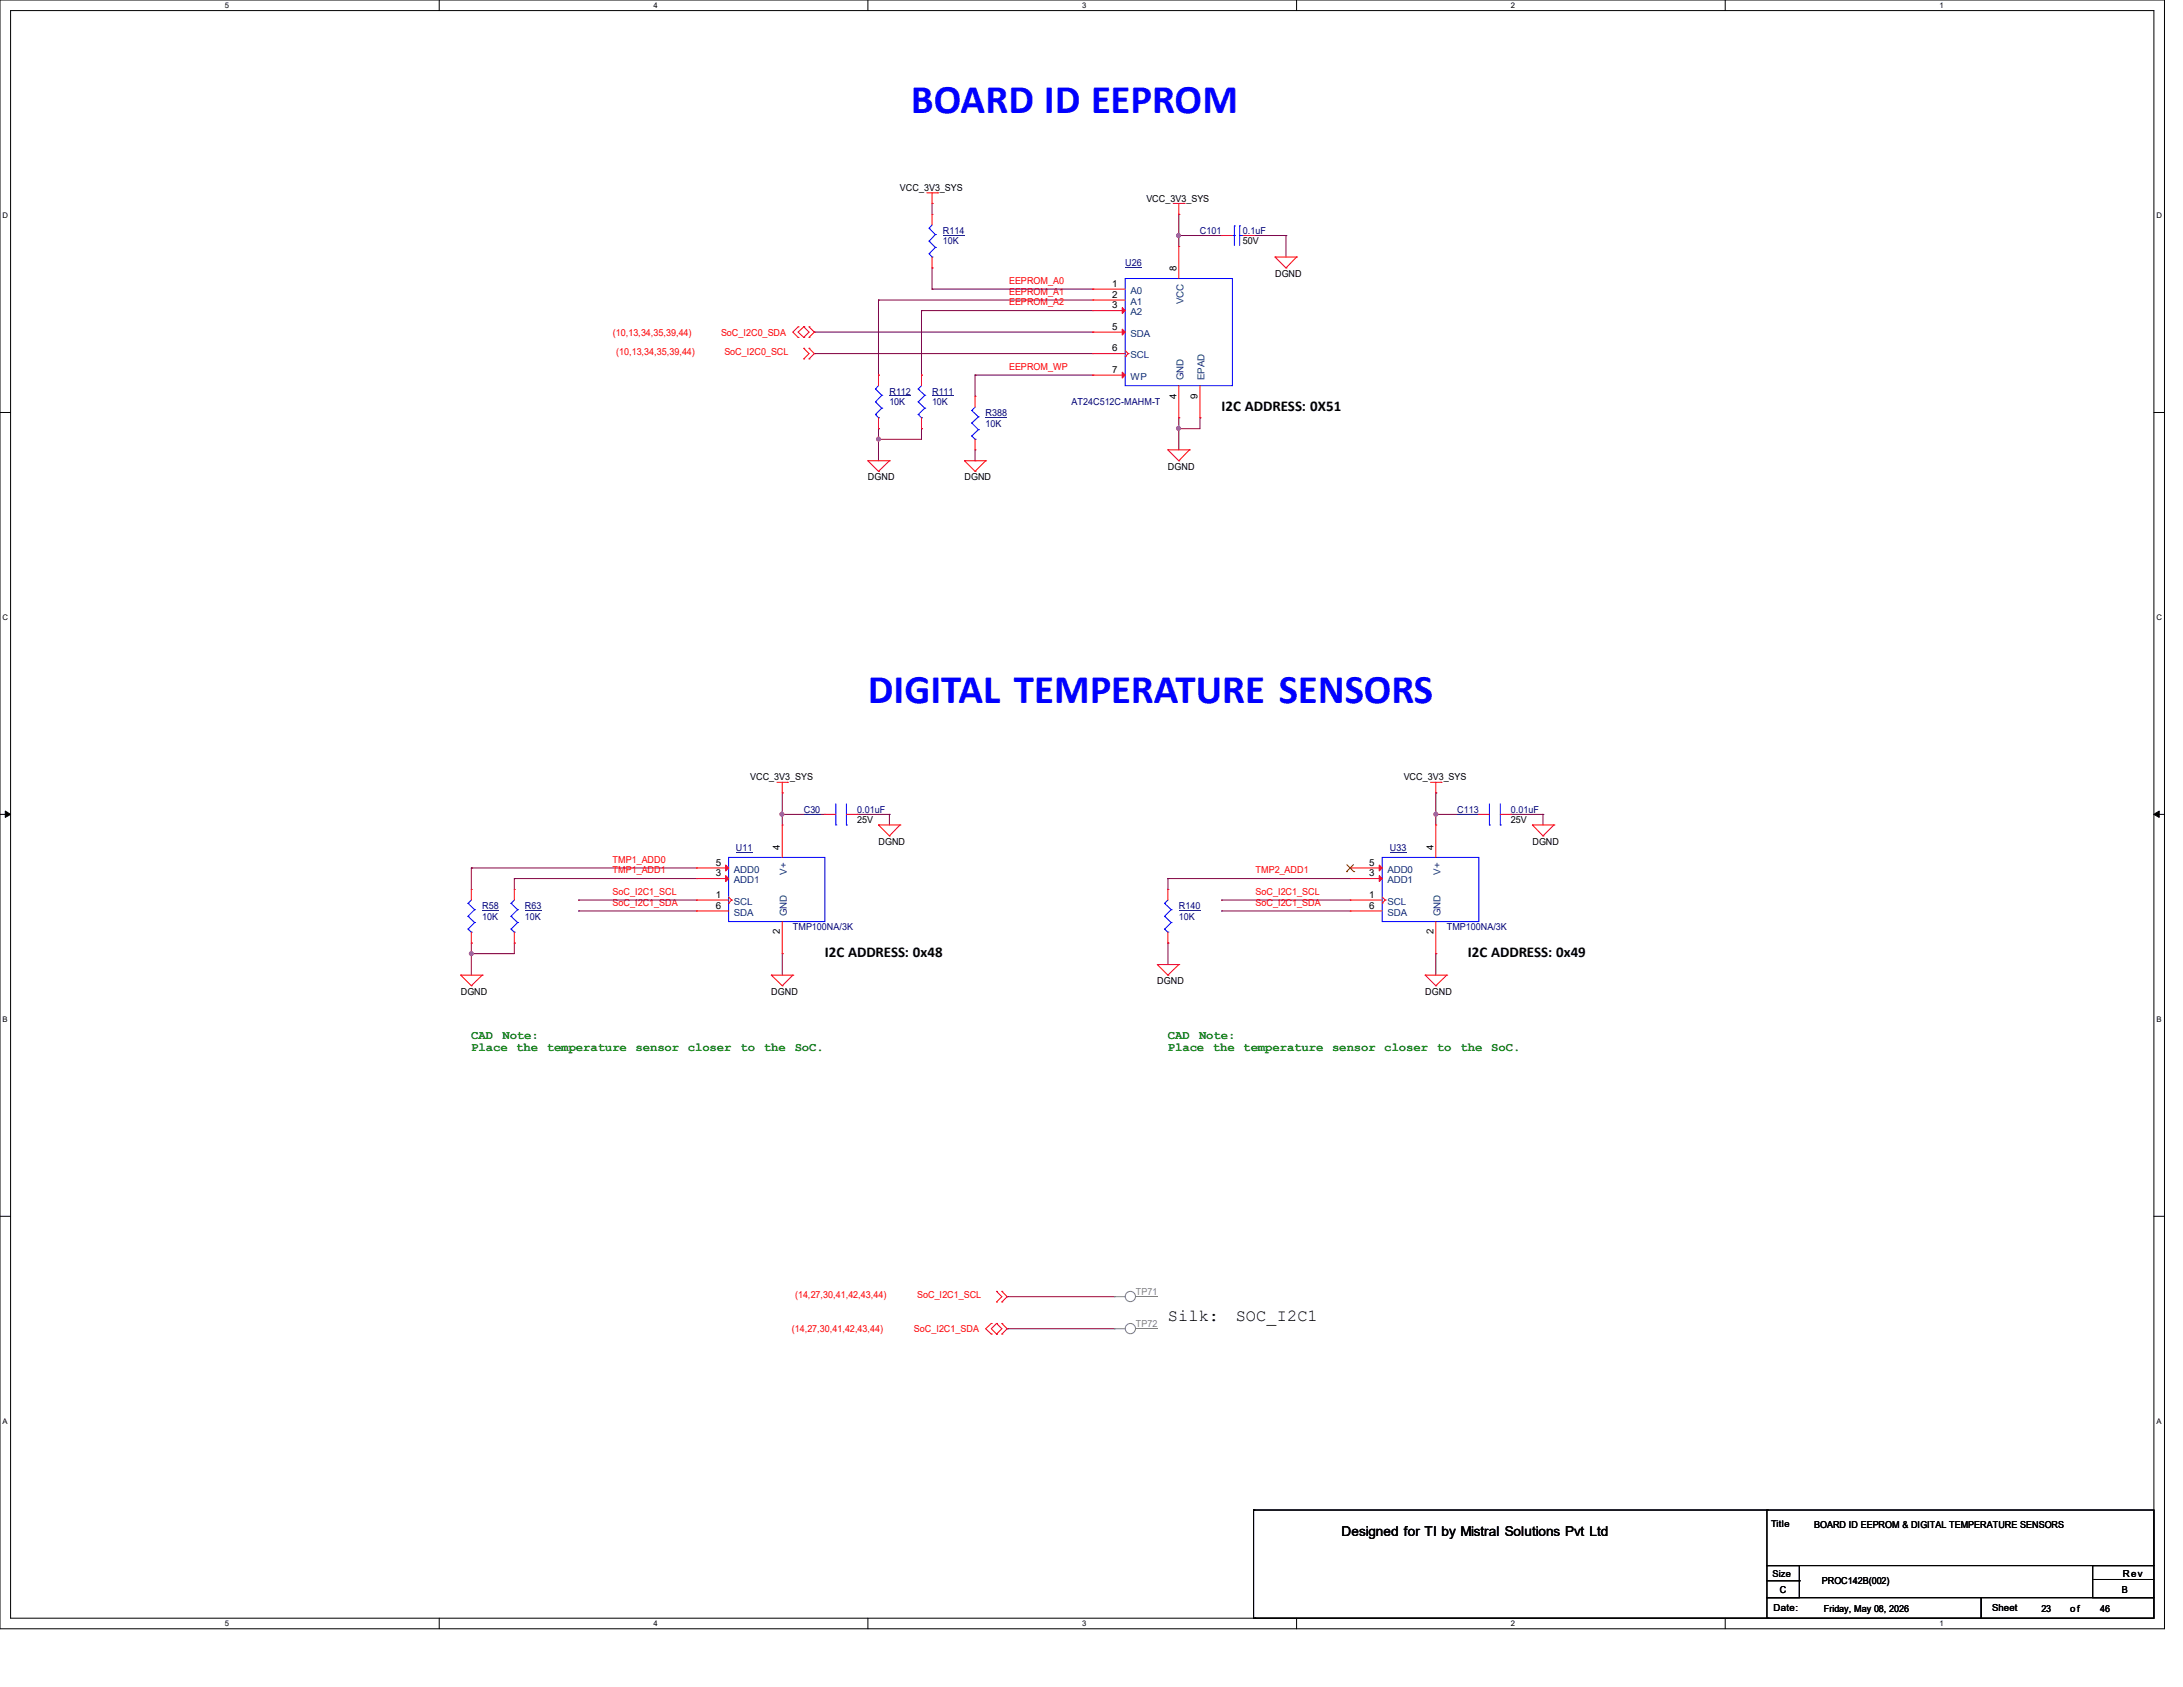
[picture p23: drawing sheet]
<svg xmlns="http://www.w3.org/2000/svg" width="279mm" height="216mm" viewBox="0 0 279 216" stroke-linecap="round" stroke-linejoin="round" font-family="sans-serif">
<defs><g id="words">
<g font-size="5.2" fill="#00f">
<text x="116.6" y="14.5">BOARD ID EEPROM</text>
<text x="111.1" y="90">DIGITAL TEMPERATURE SENSORS</text>
</g>
<g font-size="2.2">
<text x="149.5" y="169.1">Silk:</text>
<text x="158.2" y="169.1">SOC_I2C1</text>
</g>
<g font-size="1.9">
<text x="156.3" y="52.5">I2C ADDRESS: 0X51</text>
<text x="105.6" y="122.5">I2C ADDRESS: 0x48</text>
<text x="187.9" y="122.5">I2C ADDRESS: 0x49</text>
</g>
<text font-size="1.7" x="171.7" y="196.6">Designed for TI by Mistral Solutions Pvt Ltd</text>
<g font-size="1.6" fill="#008000">
<text x="60.3" y="132.9">CAD</text>
<text x="60.3" y="134.5">Place</text>
<text x="64.3" y="132.9">Note:</text>
<text x="66.1" y="134.5">the temperature</text>
<text x="81.3" y="134.5">sensor closer</text>
<text x="94.8" y="134.5">to</text>
<text x="97.8" y="134.5">the</text>
<text x="101.7" y="134.5">SoC.</text>
<text x="149.5" y="132.9">CAD</text>
<text x="149.5" y="134.5">Place</text>
<text x="153.5" y="132.9">Note:</text>
<text x="155.2" y="134.5">the temperature</text>
<text x="170.5" y="134.5">sensor closer</text>
<text x="183.9" y="134.5">to</text>
<text x="186.9" y="134.5">the</text>
<text x="190.9" y="134.5">SoC.</text>
</g>
<g font-size="1.2">
<text x="115.2" y="24.4">VCC_3V3_SYS</text>
<text x="146.7" y="25.8">VCC_3V3_SYS</text>
<text x="150.6" y="34.7" transform="rotate(-90 150.6 34.7)">8</text>
<text x="159.1" y="31.3">50V</text>
<text x="163.2" y="35.4">DGND</text>
<text x="142.4" y="36.7">1</text>
<text x="142.4" y="38.1">2</text>
<text x="142.4" y="39.5">3</text>
<text x="142.4" y="42.2">5</text>
<text x="142.4" y="45">6</text>
<text x="142.4" y="47.7">7</text>
<text x="150.6" y="51" transform="rotate(-90 150.6 51)">4</text>
<text x="153.3" y="51" transform="rotate(-90 153.3 51)">9</text>
<text x="111.1" y="61.5">DGND</text>
<text x="123.4" y="61.5">DGND</text>
<text x="149.5" y="60.1">DGND</text>
<text x="96" y="99.9">VCC_3V3_SYS</text>
<text x="179.7" y="99.9">VCC_3V3_SYS</text>
<text x="109.7" y="105.4">25V</text>
<text x="193.4" y="105.4">25V</text>
<text x="91.6" y="112.1">3</text>
<text x="91.6" y="110.8">5</text>
<text x="99.8" y="108.7" transform="rotate(-90 99.8 108.7)">4</text>
<text x="112.4" y="108.1">DGND</text>
<text x="175.3" y="112.1">3</text>
<text x="175.3" y="110.8">5</text>
<text x="183.5" y="108.7" transform="rotate(-90 183.5 108.7)">4</text>
<text x="196.1" y="108.1">DGND</text>
<text x="91.6" y="114.9">1</text>
<text x="91.6" y="116.3">6</text>
<text x="99.8" y="119.6" transform="rotate(-90 99.8 119.6)">2</text>
<text x="175.3" y="114.9">1</text>
<text x="175.3" y="116.3">6</text>
<text x="183.5" y="119.6" transform="rotate(-90 183.5 119.6)">2</text>
<text x="148.1" y="125.9">DGND</text>
<text x="59" y="127.3">DGND</text>
<text x="98.7" y="127.3">DGND</text>
<text x="182.4" y="127.3">DGND</text>
<text x="226.7" y="195.5">Title</text>
<text x="232.2" y="195.5">BOARD ID EEPROM &amp; DIGITAL TEMPERATURE SENSORS</text>
<text x="226.9" y="201.8">Size</text>
<text x="227.8" y="203.8">C</text>
<text x="233.2" y="202.7">PROC142B(002)</text>
<text x="271.6" y="203.8">B</text>
<text x="271.7" y="201.8">Rev</text>
<text x="227" y="206.2">Date:</text>
<text x="233.4" y="206.3">Friday, May 08, 2026</text>
<text x="255" y="206.2">Sheet</text>
<text x="261.3" y="206.3">23</text>
<text x="265" y="206.3">of</text>
<text x="268.8" y="206.3">46</text>
</g>
<g font-size="1.2" fill="#000080">
<text x="120.7" y="29.9">R114</text>
<text x="153.6" y="29.9">C101</text>
<text x="159.1" y="29.9">0.1uF</text>
<text x="120.7" y="31.3">10K</text>
<text x="144" y="34">U26</text>
<text x="113.8" y="50.5">R112</text>
<text x="113.8" y="51.9">10K</text>
<text x="119.3" y="50.5">R111</text>
<text x="119.3" y="51.9">10K</text>
<text x="126.2" y="53.3">R388</text>
<text x="137.2" y="51.9">AT24C512C-MAHM-T</text>
<text x="126.2" y="54.6">10K</text>
<text x="102.9" y="104">C30</text>
<text x="109.7" y="104">0.01uF</text>
<text x="186.5" y="104">C113</text>
<text x="193.4" y="104">0.01uF</text>
<text x="94.2" y="108.9">U11</text>
<text x="177.9" y="108.9">U33</text>
<text x="61.7" y="116.3">R58</text>
<text x="61.7" y="117.7">10K</text>
<text x="67.2" y="116.3">R63</text>
<text x="67.2" y="117.7">10K</text>
<text x="101.5" y="119.1">TMP100NA/3K</text>
<text x="150.9" y="116.3">R140</text>
<text x="150.9" y="117.7">10K</text>
<text x="185.2" y="119.1">TMP100NA/3K</text>
</g>
<g font-size="1.2" fill="#f00">
<text x="129.2" y="37.7">EEPROM_A1</text>
<text x="129.2" y="36.3">EEPROM_A0</text>
<text x="129.2" y="39.1">EEPROM_A2</text>
<text x="78.4" y="43">(10,13,34,35,39,44)</text>
<text x="78.9" y="45.4">(10,13,34,35,39,44)</text>
<text x="92.3" y="43">SoC_I2C0_SDA</text>
<text x="92.7" y="45.4">SoC_I2C0_SCL</text>
<text x="129.2" y="47.3">EEPROM_WP</text>
<text x="78.4" y="110.4">TMP1_ADD0</text>
<text x="78.4" y="111.8">TMP1_ADD1</text>
<text x="160.7" y="111.8">TMP2_ADD1</text>
<text x="78.4" y="115.9">SoC_I2C1_SDA</text>
<text x="78.4" y="114.5">SoC_I2C1_SCL</text>
<text x="160.7" y="114.5">SoC_I2C1_SCL</text>
<text x="160.7" y="115.9">SoC_I2C1_SDA</text>
<text x="101.8" y="166.1">(14,27,30,41,42,43,44)</text>
<text x="117.4" y="166.1">SoC_I2C1_SCL</text>
<text x="101.3" y="170.5">(14,27,30,41,42,43,44)</text>
<text x="117" y="170.5">SoC_I2C1_SDA</text>
</g>
<g font-size="1.2" fill="#004080">
<text x="144.7" y="37.6">A0</text>
<text x="144.7" y="39">A1</text>
<text x="144.7" y="40.3">A2</text>
<text x="151.5" y="38.9" transform="rotate(-90 151.5 38.9)">VCC</text>
<text x="144.7" y="43.1">SDA</text>
<text x="144.7" y="45.8">SCL</text>
<text x="144.7" y="48.6">WP</text>
<text x="151.5" y="48.7" transform="rotate(-90 151.5 48.7)">GND</text>
<text x="154.2" y="48.7" transform="rotate(-90 154.2 48.7)">EPAD</text>
<text x="93.9" y="113">ADD1</text>
<text x="93.9" y="111.7">ADD0</text>
<text x="100.7" y="112" transform="rotate(-90 100.7 112)">V+</text>
<text x="177.6" y="113">ADD1</text>
<text x="177.6" y="111.7">ADD0</text>
<text x="184.4" y="112" transform="rotate(-90 184.4 112)">V+</text>
<text x="93.9" y="115.8">SCL</text>
<text x="93.9" y="117.2">SDA</text>
<text x="100.7" y="117.3" transform="rotate(-90 100.7 117.3)">GND</text>
<text x="177.6" y="115.8">SCL</text>
<text x="177.6" y="117.2">SDA</text>
<text x="184.4" y="117.3" transform="rotate(-90 184.4 117.3)">GND</text>
</g>
<g font-size="1.2" fill="#808080">
<text x="145.4" y="165.7">TP71</text>
<text x="145.4" y="169.8">TP72</text>
</g>
<g font-size="1">
<text x="28.8" y="1">5</text>
<text x="83.7" y="1">4</text>
<text x="138.5" y="1">3</text>
<text x="193.4" y="1">2</text>
<text x="248.2" y="1">1</text>
<text x=".3" y="27.9">D</text>
<text x="276" y="27.9">D</text>
<text x=".3" y="79.4">C</text>
<text x="276" y="79.4">C</text>
<text x=".3" y="130.8">B</text>
<text x="276" y="130.8">B</text>
<text x=".3" y="182.2">A</text>
<text x="276" y="182.2">A</text>
<text x="28.8" y="208.1">5</text>
<text x="83.7" y="208.1">4</text>
<text x="138.5" y="208.1">3</text>
<text x="193.4" y="208.1">2</text>
<text x="248.2" y="208.1">1</text>
</g>
</g></defs>
<path d="M0 0h277v208.4h-277zM1.4 1.4h274.3v205.7h-274.3z" fill="none" stroke="#000" stroke-width=".13"/>
<g fill="#fff">
<path d="M28.8 .1h.5v1.1h-.5z"/>
<path d="M28.8 207.2h.5v1.1h-.5z"/>
</g>
<path d="M56.2 0v1.4M56.2 207.1v1.3" fill="none" stroke="#000" stroke-width=".13"/>
<g fill="#fff">
<path d="M83.7 .1h.5v1.1h-.5z"/>
<path d="M83.7 207.2h.5v1.1h-.5z"/>
</g>
<path d="M111.1 0v1.4M111.1 207.1v1.3" fill="none" stroke="#000" stroke-width=".13"/>
<g fill="#fff">
<path d="M138.5 .1h.6v1.1h-.6z"/>
<path d="M138.5 207.2h.6v1.1h-.6z"/>
</g>
<path d="M165.9 0v1.4M165.9 207.1v1.3" fill="none" stroke="#000" stroke-width=".13"/>
<g fill="#fff">
<path d="M193.4 .1h.5v1.1h-.5z"/>
<path d="M193.4 207.2h.5v1.1h-.5z"/>
</g>
<path d="M220.8 0v1.4M220.8 207.1v1.3" fill="none" stroke="#000" stroke-width=".13"/>
<g fill="#fff">
<path d="M248.2 .1h.6v1.1h-.6z"/>
<path d="M248.2 207.2h.6v1.1h-.6z"/>
<path d="M.3 27.1h.8v1.1h-.8z"/>
<path d="M276 27.1h.7v1.1h-.7z"/>
<path d="M.3 78.5h.8v1.1h-.8z"/>
<path d="M276 78.5h.7v1.1h-.7z"/>
</g>
<path d="M0 52.8h1.4M275.7 52.8h1.3" fill="none" stroke="#000" stroke-width=".13"/>
<g fill="#fff">
<path d="M.3 129.9h.7v1.1h-.7z"/>
<path d="M276 129.9h.6v1.1h-.6z"/>
</g>
<path d="M0 104.2h1.4M275.7 104.2h1.3" fill="none" stroke="#000" stroke-width=".13"/>
<path d="M.7 103.8l.7 .4-.7 .4zM275.7 104.2l.7-.4v.8z" fill="#000" stroke="#000" stroke-width=".13"/>
<g fill="#fff">
<path d="M.3 181.4h.7v1.1h-.7z"/>
<path d="M276 181.4h.6v1.1h-.6z"/>
</g>
<g fill="none" stroke="#000" stroke-width=".13">
<path d="M0 155.7h1.4M275.7 155.7h1.3M160.4 193.3h.1M160.4 193.3h65.9M160.4 193.3v13.8M226.1 193.3h49.6v7.1h-49.6zM160.4 207.1h.1M160.6 207.1h.1M160.6 207.1h65.8M226.1 200.4h4.2v4.1h-4.2zM226.1 204.5h27.5v2.6h-27.5zM226.1 202.3h4.2"/>
<path d="M230.3 202.3h.1M253.6 204.5h22.1v2.6h-22.1zM267.8 200.4h7.9v4.1h-7.9zM268 202.1h.1M268 202.1h7.7"/>
</g>
<g fill="none" stroke="#800040" stroke-width=".13">
<path d="M112.4 38.4h.1M112.4 38.4h27.5M112.4 38.4v9.6M117.9 39.8h.1M117.9 39.8v8.2M117.9 39.8h22M119.3 37h.1M119.3 26h.1M119.3 34.3h.1M119.3 37h20.6M119.3 26v1.4M119.3 34.3v2.7"/>
<path d="M150.9 27.4h.1M150.9 30.1h.1M150.9 27.4v4.1M150.9 30.1h5.4M160.4 30.1h.1M160.4 30.1h4.2M164.6 30.1h.1M164.6 30.1v2.8M104.2 42.5h.1M104.2 45.3h.1M104.2 42.5h35.7M104.2 45.3h35.7"/>
<path d="M112.4 56.2h.1M112.4 48h.1M112.4 54.9h.1M112.4 54.9v4.1M117.9 54.9h.1M117.9 48h.1M117.9 54.9v1.3h-5.5M124.8 48h.1M124.8 59h.1M124.8 48h15.1M124.8 48v2.7M124.8 57.6v1.4"/>
<path d="M150.9 54.9h.1M150.9 53.5h.1M150.9 53.5v4.1M153.6 53.5h.1M153.6 53.5v1.4h-2.7M60.3 111.1h.1M60.3 111.1v2.7M60.3 111.1h28.9M65.8 112.4h.1M65.8 112.4h23.4M65.8 112.4v1.4M74 116.6h.1"/>
<path d="M74 115.2h.1M74 115.2h15.2M74 116.6h15.2M100.1 101.5h.1M100.1 104.2h.1M100.1 101.5v4.1M100.1 104.2h5.5M109.7 104.2h.1M109.7 104.2h4.1M113.8 104.2h.1M113.8 104.2v1.4M149.5 112.4h.1"/>
<path d="M149.5 112.4v1.4M149.5 112.4h23.3M156.3 115.2h.1M156.3 116.6h.1M156.3 115.2h16.5M156.3 116.6h16.5M183.8 101.5h.1M183.8 104.2h.1M183.8 104.2h5.5M183.8 101.5v4.1M193.4 104.2h.1M193.4 104.2h4.1"/>
<path d="M197.5 104.2h.1M197.5 104.2v1.4M60.3 122h.1M60.3 120.7h.1M60.3 120.7v4.1M65.8 120.7h.1M65.8 120.7v1.3h-5.5M100.1 122h.1M100.1 122v2.8M149.5 120.7h.1M149.5 120.7v2.7M183.8 122h.1"/>
<path d="M183.8 122v2.8M128.9 165.9h.1M128.9 170.1h.1M128.9 165.9h13.7M128.9 170.1h13.7"/>
</g>
<g fill="#f0f" stroke="#f0f" stroke-width=".13">
<circle cx="150.8" cy="30.1" r=".25"/>
<circle cx="150.8" cy="54.8" r=".25"/>
<circle cx="60.3" cy="122" r=".25"/>
<circle cx="100.1" cy="104.2" r=".25"/>
<circle cx="183.8" cy="104.2" r=".25"/>
<circle cx="112.4" cy="56.2" r=".25"/>
</g>
<g fill="none" stroke="#f00" stroke-width=".13">
<path d="M118.6 24.7h1.4M119.3 26h.1M119.3 27.4h.1M119.3 34.3h.1M119.3 24.7v1.3M119.3 27.4v1.4M119.3 32.9v1.4M120 24.7h.1M139.9 37h.1M139.9 38.4h.1M139.9 39.8h.1M139.9 37h4.1"/>
<path d="M139.9 38.4h4.1M139.9 39.8h4.1M150.2 26h1.4M150.9 27.4h.1M150.9 31.5h.1M150.9 26v1.4M150.9 31.5v4.1M151.6 26h.1M156.3 30.1h.1M156.3 30.1h1.4M159.1 30.1h1.3M160.4 30.1h.1"/>
<path d="M163.2 32.9h.1M163.2 32.9h2.7M163.2 32.9l1.4 1.4M164.6 34.3h.1M165.9 32.9h.1M165.9 32.9l-1.3 1.4M102.2 41.8h.1M102.2 43.2h.1M102.2 41.8l-.7 .7 .7 .7M102.9 43.2h.1M102.9 41.8h.1M102.9 44.6h.1"/>
<path d="M102.9 45.9h.1M102.9 41.8l.6 .7-.6 .7M102.9 41.8l-.7 .7 .7 .7M102.9 44.6l.6 .7-.6 .6M103.5 41.8h.1M103.5 43.2h.1M103.5 45.9h.1M103.5 44.6h.1M103.5 41.8l.7 .7-.7 .7M103.5 44.6l.7 .7-.7 .6M111.1 59h.1M111.1 59h2.7"/>
<path d="M111.1 59l1.3 1.3M112.4 48h.1M112.4 54.9h.1M112.4 48v1.4M112.4 53.5v1.4M113.8 59h.1M113.8 59l-1.4 1.3M117.9 48h.1M117.9 54.9h.1M117.9 48v1.4M117.9 53.5v1.4M123.4 59h.1"/>
<path d="M123.4 59h2.8M123.4 59l1.4 1.3M124.8 50.7h.1M124.8 57.6h.1M124.8 50.7v1.4M124.8 56.2v1.4M126.2 59h.1M126.2 59l-1.4 1.3M139.9 42.5h.1M139.9 45.3h.1M139.9 48h.1M139.9 42.5h4.1"/>
<path d="M139.9 45.3h4.1M139.9 48h4.1M144 45.6h.1M144 44.9l.4 .4M144.4 45.3h.1M144.4 45.3l-.4 .3M149.5 57.6h.1M149.5 57.6h2.7M149.5 57.6l1.4 1.4M150.9 59h.1M150.9 53.5h.1M150.9 49.4v4.1"/>
<path d="M152.2 57.6h.1M152.2 57.6l-1.3 1.4M153.6 53.5h.1M153.6 49.4v4.1M112.4 60.3h.1M124.8 60.3h.1M60.3 113.8h.1M60.3 113.8v1.4M60.3 119.3v1.4M65.8 113.8h.1M65.8 113.8v1.4M65.8 119.3v1.4"/>
<path d="M89.2 115.2h.1M89.2 112.4h.1M89.2 111.1h.1M89.2 116.6h.1M89.2 115.2h4.1M89.2 112.4h4.1M89.2 111.1h4.1M89.2 116.6h4.1M93.3 115.6h.1M93.3 114.8l.3 .4M93.6 115.2h.1M93.6 115.2l-.3 .4"/>
<path d="M99.4 100.1h1.4M100.1 101.5h.1M100.1 105.6h.1M100.1 100.1v1.4M100.1 105.6v4.1M100.1 117.9v4.1M100.8 100.1h.1M105.6 104.2h.1M105.6 104.2h1.4M108.3 104.2h1.4M109.7 104.2h.1M112.4 105.6h.1"/>
<path d="M112.4 105.6h2.8M112.4 105.6l1.4 1.4M113.8 107h.1M115.2 105.6h.1M115.2 105.6l-1.4 1.4M149.5 113.8h.1M149.5 113.8v1.4M149.5 119.3v1.4M172.8 115.2h.1M172.8 112.4h.1M172.8 111.1h.1M172.8 116.6h.1"/>
<path d="M172.8 115.2h4.1M172.8 112.4h4.1M172.8 111.1h4.1M172.8 116.6h4.1M176.9 115.6h.1M176.9 114.8l.4 .4M177.3 115.2h.1M177.3 115.2l-.4 .4M183.1 100.1h1.3M183.8 101.5h.1M183.8 105.6h.1M183.8 100.1v1.4"/>
<path d="M183.8 105.6v4.1M183.8 117.9v4.1M184.4 100.1h.1M189.3 104.2h.1M189.3 104.2h1.3M192 104.2h1.4M193.4 104.2h.1M196.1 105.6h.1M196.1 105.6h2.8M196.1 105.6l1.4 1.4M197.5 107h.1M198.9 105.6h.1"/>
<path d="M198.9 105.6l-1.4 1.4M59 124.8h.1M59 124.8h2.7M59 124.8l1.3 1.4M60.3 126.2h.1M60.3 120.7h.1M61.7 124.8h.1M61.7 124.8l-1.4 1.4M65.8 120.7h.1M98.7 124.8h.1M98.7 124.8h2.8M98.7 124.8l1.4 1.4"/>
<path d="M100.1 126.2h.1M100.1 122h.1M101.5 124.8h.1M101.5 124.8l-1.4 1.4M148.1 123.4h.1M148.1 123.4h2.8M148.1 123.4l1.4 1.4M149.5 124.8h.1M149.5 120.7h.1M150.9 123.4h.1M150.9 123.4l-1.4 1.4M182.4 124.8h.1"/>
<path d="M182.4 124.8h2.8M182.4 124.8l1.4 1.4M183.8 126.2h.1M183.8 122h.1M185.2 124.8h.1M185.2 124.8l-1.4 1.4M126.9 169.4h.1M126.9 170.7h.1M126.9 169.4l-.7 .7 .7 .6M127.6 170.7h.1M127.6 169.4h.1M127.6 165.3h.1"/>
<path d="M127.6 166.6h.1M127.6 169.4l.6 .7-.6 .6M127.6 169.4l-.7 .7 .7 .6M127.6 165.3l.6 .6-.6 .7M128.2 169.4h.1M128.2 170.7h.1M128.2 166.6h.1M128.2 165.3h.1M128.2 169.4l.7 .7-.7 .6M128.2 165.3l.7 .6-.7 .7"/>
</g>
<g fill="none" stroke="#00f" stroke-width=".13">
<path d="M118.9 29.2h.1M118.9 30.9h.1M118.9 32.5h.1M118.9 29.2l.8 .8M118.9 30.9l.8 .8M118.9 32.5l.4 .4M119.3 32.9h.1M119.3 28.8l-.4 .4M119.7 30h.1M119.7 31.7h.1M119.7 30l-.8 .9M119.7 31.7l-.8 .8"/>
<path d="M144 35.6h13.7v13.8h-13.7zM157.7 30.1h.3M158 30.1h.1M158 28.9h.1M158 28.9v2.5M158.7 28.9h.1M158.7 30.1h.1M158.7 30.1h.4M158.7 28.9v2.5M112.1 49.8h.1M112.1 51.4h.1M112.1 53h.1"/>
<path d="M112.1 49.8l.8 .8M112.1 51.4l.8 .8M112.1 53l.3 .5M112.4 53.5h.1M112.4 49.4l-.3 .4M112.9 50.6h.1M112.9 52.2h.1M112.9 50.6l-.8 .8M112.9 52.2l-.8 .8M117.5 49.8h.1M117.5 51.4h.1M117.5 53h.1"/>
<path d="M117.5 49.8l.9 .8M117.5 51.4l.9 .8M117.5 53l.4 .5M117.9 53.5h.1M117.9 49.4l-.4 .4M118.4 50.6h.1M118.4 52.2h.1M118.4 50.6l-.9 .8M118.4 52.2l-.9 .8M124.4 52.5h.1M124.4 54.1h.1M124.4 55.8h.1"/>
<path d="M124.4 52.5l.8 .8M124.4 54.1l.8 .9M124.4 55.8l.4 .4M124.8 56.2h.1M124.8 52.1l-.4 .4M125.2 53.3h.1M125.2 55h.1M125.2 53.3l-.8 .8M125.2 55l-.8 .8M59.9 115.6h.1M59.9 117.3h.1M59.9 118.9h.1"/>
<path d="M59.9 115.6l.8 .8M59.9 117.3l.8 .8M59.9 118.9l.4 .4M60.3 119.3h.1M60.3 115.2l-.4 .4M60.7 116.4h.1M60.7 118.1h.1M60.7 116.4l-.8 .9M60.7 118.1l-.8 .8M65.4 115.6h.1M65.4 117.3h.1M65.4 118.9h.1"/>
<path d="M65.4 115.6l.9 .8M65.4 117.3l.9 .8M65.4 118.9l.4 .4M65.8 119.3h.1M65.8 115.2l-.4 .4M66.3 116.4h.1M66.3 118.1h.1M66.3 116.4l-.9 .9M66.3 118.1l-.9 .8M93.3 109.7h12.3v8.2h-12.3zM107 105.6h.1M107 102.9v2.7"/>
<path d="M108.3 105.6h.1M108.3 102.9v2.7M149.1 115.6h.1M149.1 117.3h.1M149.1 118.9h.1M149.1 115.6l.8 .8M149.1 117.3l.8 .8M149.1 118.9l.4 .4M149.5 119.3h.1M149.5 115.2l-.4 .4M149.9 116.4h.1M149.9 118.1h.1"/>
<path d="M149.9 116.4l-.8 .9M149.9 118.1l-.8 .8M176.9 109.7h12.4v8.2h-12.4zM190.6 105.6h.1M190.6 102.9v2.7M192 105.6h.1M192 102.9v2.7"/>
</g>
<path d="M120.7 30.1h2.7M144 34.2h2.1M113.8 50.7h2.8M119.3 50.7h2.7M126.2 53.4h2.7M61.7 116.5h2.1M67.2 116.5h2.1M94.2 109.1h2.1M102.9 104.2h2.1M150.9 116.5h2.7M177.9 109.1h2.1M186.5 104.2h2.8" fill="none" stroke="#000080" stroke-width=".13"/>
<g fill="#f00" stroke="#f00" stroke-width=".13">
<path d="M176.5 112.1l.4 .3-.4 .4z"/>
<path d="M176.5 110.7l.4 .4-.4 .4z"/>
<path d="M92.9 112.1l.4 .3-.4 .4z"/>
<path d="M92.9 110.7l.4 .4-.4 .4z"/>
<path d="M143.6 39.4l.4 .4-.4 .3z"/>
<path d="M143.6 42.1l.4 .4-.4 .4z"/>
<path d="M143.6 47.6l.4 .4-.4 .4z"/>
</g>
<path d="M172.3 111.5h.1M172.4 110.7l.9 .8M173.2 110.7l-.9 .8M173.3 111.5h.1" fill="none" stroke="#804000" stroke-width=".13"/>
<g fill="none" stroke="#808080" stroke-width=".13">
<path d="M142.6 165.9h.1M142.6 170.1h.1M142.6 165.9h1.4M142.6 170.1h1.4M145.4 165.9h2.7M145.4 170h2.7"/>
<circle cx="144.7" cy="165.9" r=".66"/>
<circle cx="144.7" cy="170" r=".66"/>
</g>
<use href="#words"/>
</svg>
